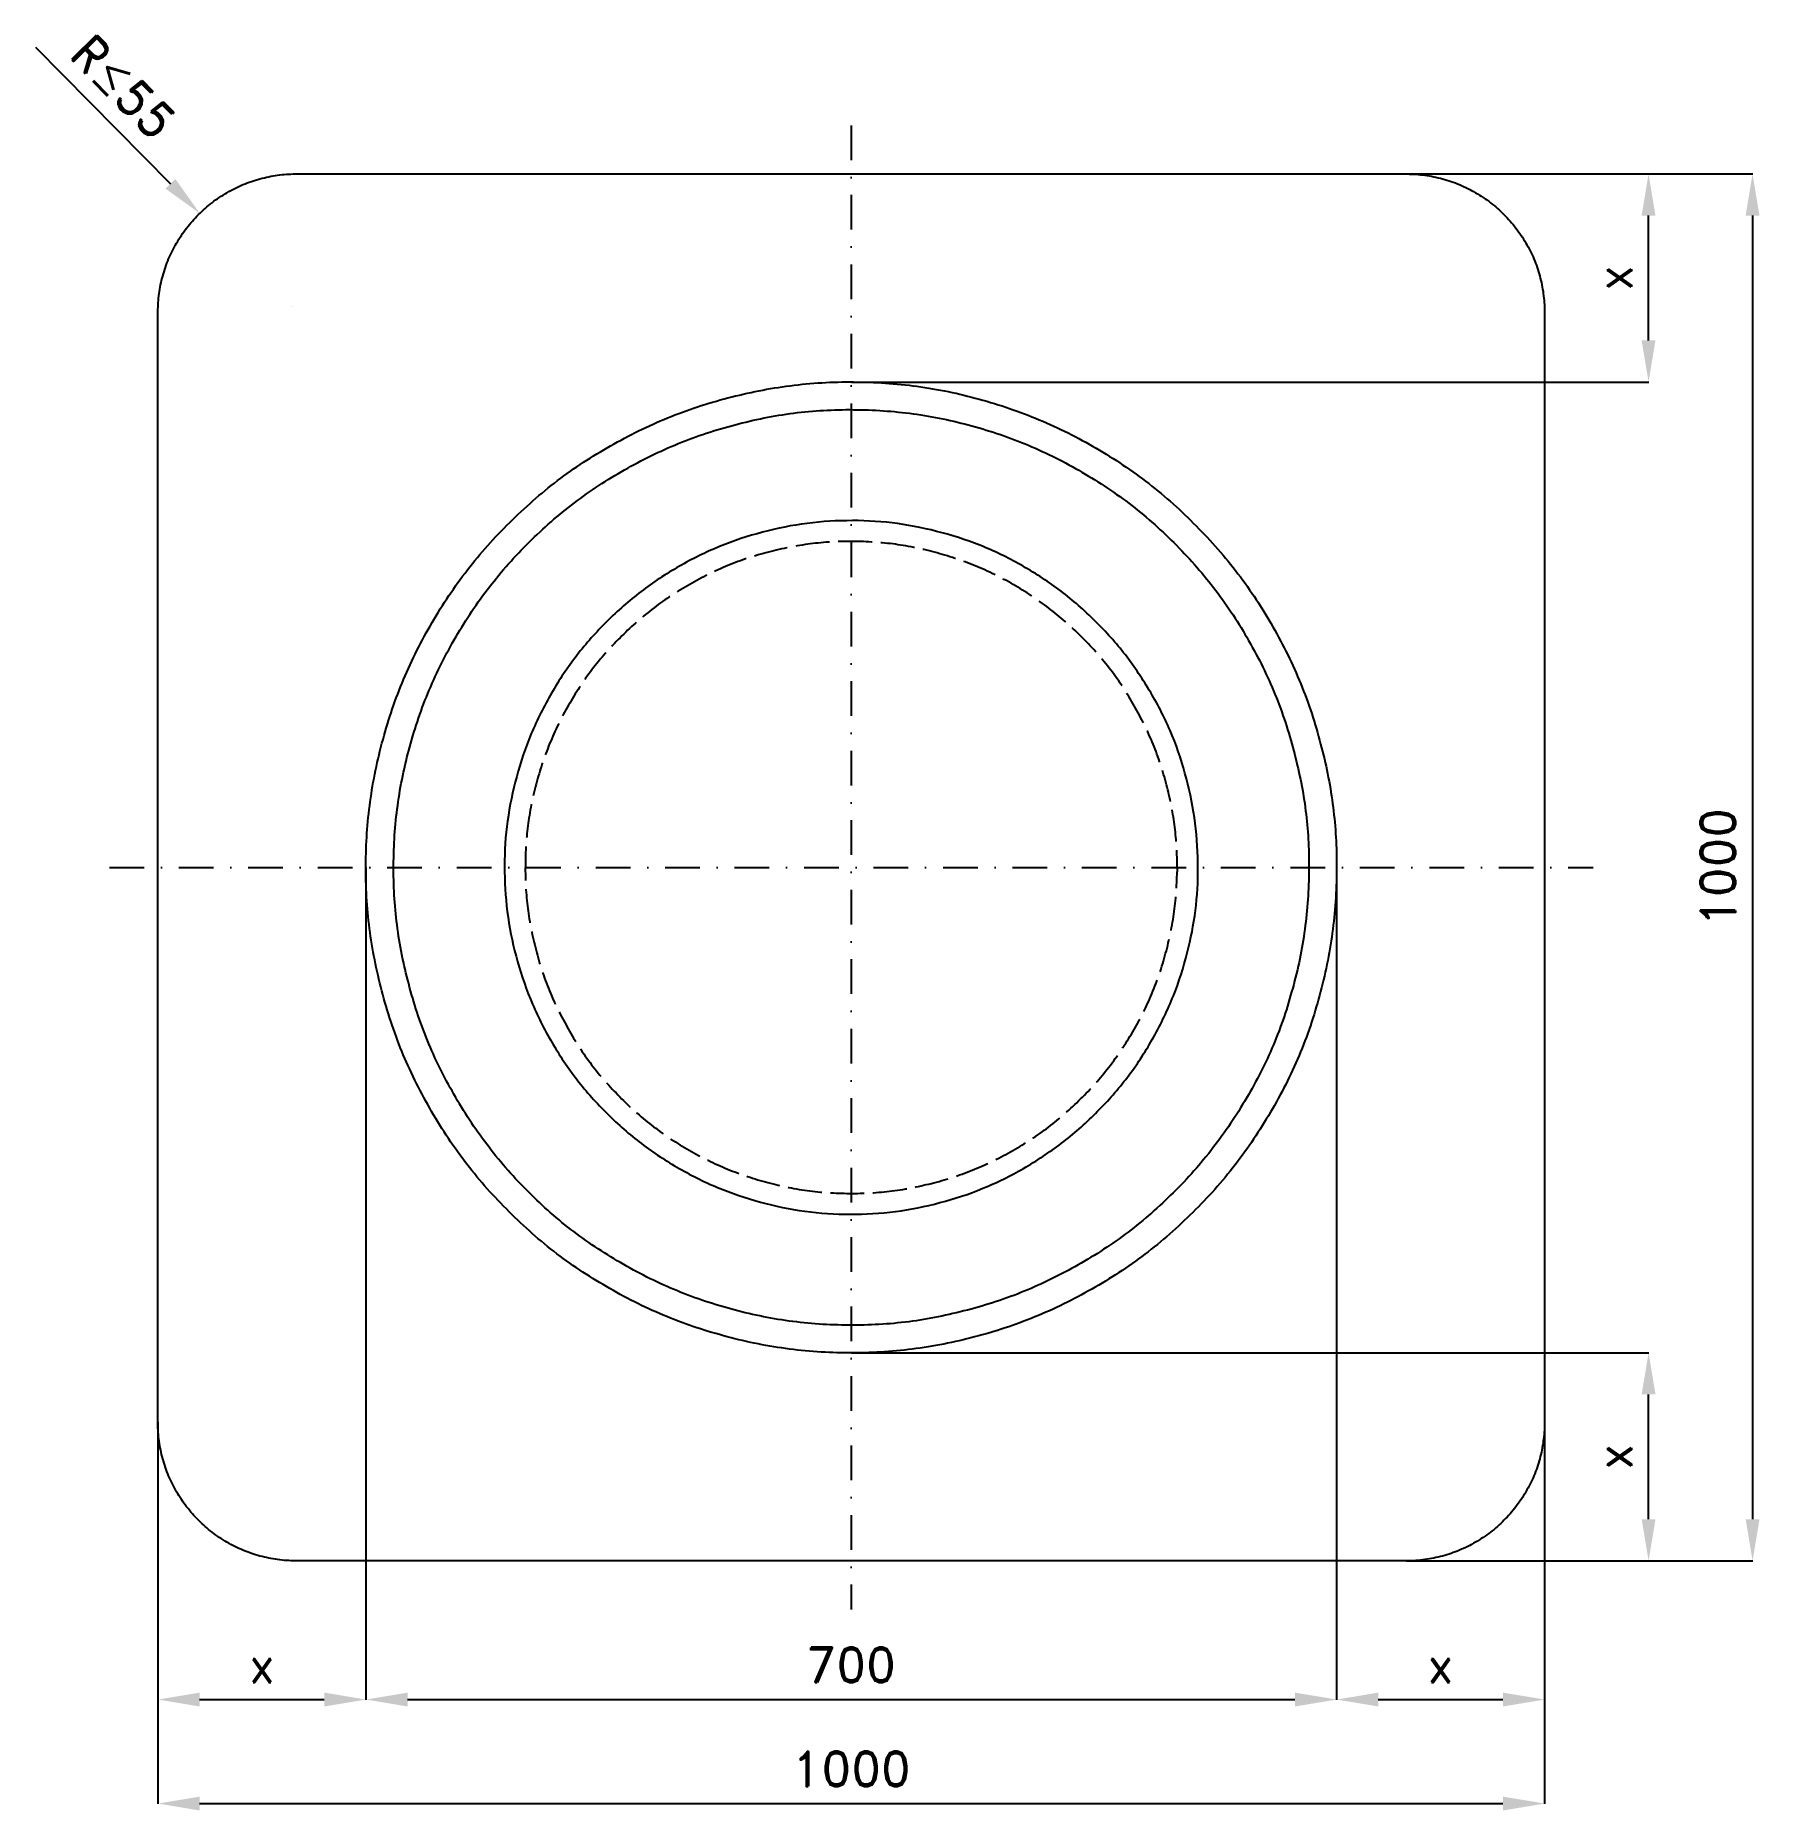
# Model space of a CAD drawing. Header units: millimetres. Extents: x -88 to 1155, y -180 to 1100.
import ezdxf

# ---------------------------------------------------------------- set-up
doc = ezdxf.new("R2010")
doc.units = ezdxf.units.MM
doc.header["$LTSCALE"] = 5
doc.linetypes.add('ČERCHOVANÁX2', pattern=[2, 1, -0.5, 0, -0.5])
doc.linetypes.add('ČÁRKOVANÁX2', pattern=[1.5, 1, -0.5])
doc.layers.add('Kóty', color=2, linetype='Continuous')
doc.layers.add('Značka', color=7, linetype='Continuous')
doc.styles.get("Standard").update_dxf_attribs({"font": 'romand.shx', "height": 25})
doc.dimstyles.get("Standard").update_dxf_attribs({"dimtxt": 25, "dimasz": 30, "dimexe": 0.18, "dimexo": 0.0625, "dimgap": 12.5, "dimtad": 1, "dimdec": 0, "dimzin": 0, "dimdsep": 46, "dimtxsty": 'Standard', "dimcen": 0.09, "dimadec": 0, "dimazin": 0, "dimtfac": 1, "dimtdec": 0, "dimtofl": 0, "dimtmove": 0, "dimatfit": 3, "dimfxl": 1, "dimtolj": 1, "dimtzin": 0, "dimarcsym": 0})

# ---------------------------------------------------------------- blocks, each defined once
blk = doc.blocks.new('*D0')
at = {"layer": 'Defpoints', "color": 0, "transparency": 16777216}
for p in [(150, 500), (0, 100), (150, -100)]:
    blk.add_point(p, dxfattribs=at)
at = {"layer": 'Kóty', "color": 0, "lineweight": -2, "transparency": 16777216}
for p, q in [((150, 499.9), (150, -100.2)), ((0, 99.9), (0, -100.2)), ((30, -100), (120, -100))]:
    blk.add_line(p, q, dxfattribs=at)
at = {"layer": 'Kóty', "color": 0, "transparency": 16777216}
for points in [[(30, -95), (30, -105), (0, -100)], [(120, -95), (120, -105), (150, -100)]]:
    blk.add_solid(points, dxfattribs=at)
at = {"layer": 'Kóty', "color": 0, "transparency": 16777216, "insert": (75, -75), "char_height": 25, "attachment_point": 5}
blk.add_mtext('\\A1;x', dxfattribs=at)
blk = doc.blocks.new('*D1')
at = {"layer": 'Defpoints', "color": 0, "transparency": 16777216}
for p in [(150, 500), (850, 500), (850, -100)]:
    blk.add_point(p, dxfattribs=at)
at = {"layer": 'Kóty', "color": 0, "lineweight": -2, "transparency": 16777216}
for p, q in [((150, 499.9), (150, -100.2)), ((850, 499.9), (850, -100.2)), ((180, -100), (820, -100))]:
    blk.add_line(p, q, dxfattribs=at)
at = {"layer": 'Kóty', "color": 0, "transparency": 16777216}
for points in [[(180, -95), (180, -105), (150, -100)], [(820, -95), (820, -105), (850, -100)]]:
    blk.add_solid(points, dxfattribs=at)
at = {"layer": 'Kóty', "color": 0, "transparency": 16777216, "insert": (500, -75), "char_height": 25, "attachment_point": 5}
blk.add_mtext('\\A1;700', dxfattribs=at)
blk = doc.blocks.new('*D2')
at = {"layer": 'Defpoints', "color": 0, "transparency": 16777216}
for p in [(850, 500), (1000, 100), (1000, -100)]:
    blk.add_point(p, dxfattribs=at)
at = {"layer": 'Kóty', "color": 0, "lineweight": -2, "transparency": 16777216}
for p, q in [((850, 499.9), (850, -100.2)), ((1000, 99.9), (1000, -100.2)), ((880, -100), (970, -100))]:
    blk.add_line(p, q, dxfattribs=at)
at = {"layer": 'Kóty', "color": 0, "transparency": 16777216}
for points in [[(880, -95), (880, -105), (850, -100)], [(970, -95), (970, -105), (1000, -100)]]:
    blk.add_solid(points, dxfattribs=at)
at = {"layer": 'Kóty', "color": 0, "transparency": 16777216, "insert": (925, -75), "char_height": 25, "attachment_point": 5}
blk.add_mtext('\\A1;x', dxfattribs=at)
blk = doc.blocks.new('*D3')
at = {"layer": 'Defpoints', "color": 0, "transparency": 16777216}
for p in [(0, 100), (1000, 100), (1000, -175)]:
    blk.add_point(p, dxfattribs=at)
at = {"layer": 'Kóty', "color": 0, "lineweight": -2, "transparency": 16777216}
for p, q in [((0, 99.9), (0, -175.2)), ((1000, 99.9), (1000, -175.2)), ((30, -175), (970, -175))]:
    blk.add_line(p, q, dxfattribs=at)
at = {"layer": 'Kóty', "color": 0, "transparency": 16777216}
for points in [[(30, -170), (30, -180), (0, -175)], [(970, -170), (970, -180), (1000, -175)]]:
    blk.add_solid(points, dxfattribs=at)
at = {"layer": 'Kóty', "color": 0, "transparency": 16777216, "insert": (500, -150), "char_height": 25, "attachment_point": 5}
blk.add_mtext('\\A1;1000', dxfattribs=at)
blk = doc.blocks.new('*D4')
at = {"layer": 'Defpoints', "color": 0, "transparency": 16777216}
for p in [(500, 150), (1075, 150), (900, 0)]:
    blk.add_point(p, dxfattribs=at)
at = {"layer": 'Kóty', "color": 0, "lineweight": -2, "transparency": 16777216}
for p, q in [((500.1, 150), (1075.2, 150)), ((1075, 30), (1075, 120)), ((900.1, 0), (1075.2, 0))]:
    blk.add_line(p, q, dxfattribs=at)
at = {"layer": 'Kóty', "color": 0, "transparency": 16777216}
for points in [[(1070, 120), (1080, 120), (1075, 150)], [(1070, 30), (1080, 30), (1075, 0)]]:
    blk.add_solid(points, dxfattribs=at)
at = {"layer": 'Kóty', "color": 0, "transparency": 16777216, "insert": (1050, 75), "char_height": 25, "attachment_point": 5, "rotation": 90}
blk.add_mtext('\\A1;x', dxfattribs=at)
blk = doc.blocks.new('*D5')
at = {"layer": 'Defpoints', "color": 0, "transparency": 16777216}
for p in [(900, 1000), (1075, 1000), (500, 850)]:
    blk.add_point(p, dxfattribs=at)
at = {"layer": 'Kóty', "color": 0, "lineweight": -2, "transparency": 16777216}
for p, q in [((900.1, 1000), (1075.2, 1000)), ((1075, 880), (1075, 970)), ((500.1, 850), (1075.2, 850))]:
    blk.add_line(p, q, dxfattribs=at)
at = {"layer": 'Kóty', "color": 0, "transparency": 16777216}
for points in [[(1070, 970), (1080, 970), (1075, 1000)], [(1070, 880), (1080, 880), (1075, 850)]]:
    blk.add_solid(points, dxfattribs=at)
at = {"layer": 'Kóty', "color": 0, "transparency": 16777216, "insert": (1050, 925), "char_height": 25, "attachment_point": 5, "rotation": 90}
blk.add_mtext('\\A1;x', dxfattribs=at)
blk = doc.blocks.new('*D6')
at = {"layer": 'Defpoints', "color": 0, "transparency": 16777216}
for p in [(900, 1000), (900, 0), (1150, 0)]:
    blk.add_point(p, dxfattribs=at)
at = {"layer": 'Kóty', "color": 0, "lineweight": -2, "transparency": 16777216}
for p, q in [((900.1, 1000), (1150.2, 1000)), ((1150, 970), (1150, 30)), ((900.1, 0), (1150.2, 0))]:
    blk.add_line(p, q, dxfattribs=at)
at = {"layer": 'Kóty', "color": 0, "transparency": 16777216}
for points in [[(1145, 970), (1155, 970), (1150, 1000)], [(1145, 30), (1155, 30), (1150, 0)]]:
    blk.add_solid(points, dxfattribs=at)
at = {"layer": 'Kóty', "color": 0, "transparency": 16777216, "insert": (1125, 500), "char_height": 25, "attachment_point": 5, "rotation": 90}
blk.add_mtext('\\A1;1000', dxfattribs=at)

msp = doc.modelspace()

# ---------------------------------------------------------------- linework, layer by layer
at = {"layer": 'Kóty'}
for p, q in [((-88.3, 1091.4), (9.1, 992.9)), ((96.7, 904.2), (96.9, 904.2)), ((96.8, 904.1), (96.8, 904.3))]:
    msp.add_line(p, q, dxfattribs=at)
msp.add_solid([(12.6, 996.4), (5.5, 989.4), (30.2, 971.6)], dxfattribs=at)
at = {"layer": 'Značka', "color": 6, "linetype": 'ČERCHOVANÁX2', "lineweight": 25, "ltscale": 5}
for p, q in [((500, 1035), (500, -35)), ((-35, 500), (1035, 500))]:
    msp.add_line(p, q, dxfattribs=at)
at = {"layer": 'Značka', "color": 5}
for points in [[(100, 0), (99.6, 0), (99.2, 0, -0.03218), (86.3, 0.9, -0.035443), (73.6, 3.5, -0.036267), (61.3, 7.7, -0.03442), (49.8, 13.5, -0.033722), (39, 20.7, -0.034085), (29.3, 29.3, -0.034209), (20.7, 39, -0.034229), (13.5, 49.8, -0.034044), (7.7, 61.3, -0.033412), (3.5, 73.6, -0.034127), (0.9, 86.3, -0.036745), (0, 99.2), (0, 99.6), (0, 100), (0, 900), (0, 900.4), (0, 900.8, -0.03218), (0.9, 913.7, -0.035443), (3.5, 926.4, -0.036267), (7.7, 938.7, -0.034422), (13.5, 950.2, -0.033722), (20.7, 961, -0.034087), (29.3, 970.7, -0.034208), (39, 979.3, -0.034231), (49.8, 986.5, -0.034039), (61.3, 992.3, -0.033412), (73.6, 996.5, -0.034124), (86.3, 999.1, -0.036741), (99.2, 1000), (99.6, 1000), (100, 1000), (900, 1000), (900.4, 1000), (900.8, 1000, -0.032179), (913.7, 999.1, -0.035442), (926.4, 996.5, -0.036264), (938.7, 992.3, -0.034416), (950.2, 986.5, -0.033719), (961, 979.3, -0.034088), (970.7, 970.7, -0.034205), (979.3, 961, -0.034231), (986.5, 950.2, -0.034041), (992.3, 938.7, -0.033413), (996.5, 926.4, -0.034124), (999.1, 913.7, -0.036741), (1000, 900.8), (1000, 900.4), (1000, 900), (1000, 100), (1000, 99.6), (1000, 99.2, -0.032179), (999.1, 86.3, -0.035442), (996.5, 73.6, -0.036264), (992.3, 61.3, -0.034415), (986.5, 49.8, -0.033719), (979.3, 39, -0.034086), (970.7, 29.3, -0.034205), (961, 20.7, -0.03423), (950.2, 13.5, -0.034046), (938.7, 7.7, -0.033413), (926.4, 3.5, -0.034127), (913.7, 0.9, -0.036745), (900.8, 0), (900.4, 0), (900, 0), (100, 0)], [(850, 500), (850, 497.7), (850, 495.4, -0.032168), (846.5, 449.8, -0.035723), (836.9, 405, -0.036667), (821.8, 361.7, -0.034754), (800.8, 321, -0.034038), (775, 283.2, -0.034454), (744.2, 249.3, -0.03456), (709.5, 219.4, -0.034426), (671, 194.6, -0.03439), (629.7, 174.8, -0.034419), (586.2, 160.8, -0.034424), (541.2, 152.3, -0.034417), (495.4, 150, -0.034415), (449.8, 153.5, -0.034417), (405, 163.1, -0.034417), (361.8, 178.3, -0.034417), (321, 199.2, -0.034417), (283.2, 225, -0.034417), (249.3, 255.8, -0.034417), (219.4, 290.5, -0.034416), (194.6, 329, -0.034417), (174.8, 370.2, -0.034417), (160.8, 413.8, -0.034417), (152.3, 458.8, -0.034417), (150, 504.6, -0.034416), (153.5, 550.2, -0.034416), (163.1, 595, -0.034417), (178.3, 638.2, -0.034417), (199.2, 679, -0.034417), (225, 716.8, -0.034416), (255.8, 750.7, -0.034418), (290.5, 780.6, -0.034417), (329, 805.4, -0.034416), (370.2, 825.2, -0.034415), (413.8, 839.2, -0.034415), (458.8, 847.7, -0.034416), (504.6, 850, -0.034417), (550.2, 846.5, -0.034417), (595, 836.9, -0.034416), (638.2, 821.7, -0.034417), (679, 800.8, -0.034417), (716.8, 775, -0.034407), (750.7, 744.2, -0.034414), (780.6, 709.5, -0.034488), (805.4, 671, -0.034419), (825.2, 629.8, -0.034076), (839.2, 586.2, -0.032791), (847.5, 543.4, -0.034265), (850, 500)]]:
    msp.add_lwpolyline(points, format="xyb", dxfattribs=at)
at = {"layer": 'Značka', "color": 1}
for points in [[(830, 500), (830, 497.8), (830, 495.7, -0.032166), (826.7, 452.7, -0.035722), (817.6, 410.4, -0.036665), (803.4, 369.6, -0.034753), (783.6, 331.3, -0.034039), (759.2, 295.6, -0.034453), (730.3, 263.6, -0.03456), (697.5, 235.5, -0.034426), (661.2, 212.1, -0.03439), (622.3, 193.4, -0.034419), (581.2, 180.2, -0.034423), (538.8, 172.1, -0.034416), (495.7, 170, -0.034416), (452.6, 173.3, -0.034417), (410.4, 182.4, -0.034416), (369.7, 196.7, -0.034417), (331.3, 216.4, -0.034417), (295.6, 240.7, -0.034417), (263.6, 269.7, -0.034416), (235.5, 302.5, -0.034417), (212.1, 338.8, -0.034417), (193.4, 377.7, -0.034416), (180.2, 418.8, -0.034416), (172.1, 461.2, -0.034417), (170, 504.3, -0.034417), (173.3, 547.4, -0.034416), (182.4, 589.6, -0.034416), (196.7, 630.3, -0.034417), (216.4, 668.7, -0.034417), (240.7, 704.4, -0.034418), (269.7, 736.4, -0.034417), (302.5, 764.5, -0.034416), (338.8, 787.9, -0.034416), (377.7, 806.6, -0.034417), (418.8, 819.8, -0.034418), (461.2, 827.9, -0.034417), (504.3, 830, -0.034417), (547.4, 826.7, -0.034416), (589.6, 817.6, -0.034415), (630.3, 803.3, -0.034415), (668.7, 783.6, -0.034418), (704.4, 759.3, -0.034406), (736.4, 730.3, -0.034413), (764.5, 697.5, -0.034487), (787.9, 661.2, -0.034417), (806.6, 622.3, -0.034077), (819.8, 581.2, -0.032792), (827.7, 540.9, -0.034265), (830, 500)], [(750, 500), (750, 501.6), (750, 503.3, 0.032169), (747.5, 535.9, 0.035723), (740.6, 567.9, 0.036666), (729.9, 598.8, 0.034753), (714.9, 627.8, 0.034039), (696.4, 654.8, 0.034452), (674.4, 679.1, 0.034562), (649.7, 700.4, 0.034426), (622.2, 718.1, 0.034389), (592.7, 732.3, 0.034416), (561.5, 742.3, 0.034424), (529.4, 748.4, 0.034418), (496.7, 750, 0.034416), (464.1, 747.5, 0.034415), (432.1, 740.6, 0.034415), (401.3, 729.8, 0.034416), (372.2, 714.9, 0.034418), (345.2, 696.4, 0.034417), (320.9, 674.4, 0.034414), (299.6, 649.6, 0.034416), (281.9, 622.2, 0.034417), (267.7, 592.7, 0.034416), (257.7, 561.5, 0.034417), (251.6, 529.4, 0.034417), (250, 496.7, 0.034417), (252.5, 464.1, 0.034417), (259.4, 432.1, 0.034416), (270.2, 401.3, 0.034417), (285.1, 372.2, 0.034416), (303.6, 345.2, 0.034417), (325.6, 320.9, 0.034417), (350.4, 299.6, 0.034417), (377.8, 281.9, 0.034417), (407.3, 267.7, 0.034418), (438.5, 257.7, 0.034415), (470.6, 251.6, 0.034416), (503.3, 250, 0.034417), (535.9, 252.5, 0.034418), (567.9, 259.4, 0.034417), (598.7, 270.2, 0.034417), (627.8, 285.1, 0.034418), (654.8, 303.6, 0.034405), (679.1, 325.6, 0.034416), (700.4, 350.4, 0.034488), (718.1, 377.8, 0.034418), (732.3, 407.3, 0.034078), (742.3, 438.5, 0.032788), (748.2, 469, 0.034264), (750, 500)]]:
    msp.add_lwpolyline(points, format="xyb", dxfattribs=at)
at = {"layer": 'Značka', "color": 6, "linetype": 'ČÁRKOVANÁX2', "ltscale": 2.5}
msp.add_lwpolyline([(735, 500), (735, 498.5), (735, 496.9, -0.032169), (732.6, 466.3, -0.035724), (726.2, 436.2, -0.036667), (716.1, 407.2, -0.034754), (702, 379.8, -0.03404), (684.6, 354.5, -0.034452), (664, 331.7, -0.03456), (640.7, 311.6, -0.034428), (614.8, 295, -0.03439), (587.1, 281.6, -0.034419), (557.8, 272.2, -0.034423), (527.6, 266.5, -0.034416), (496.9, 265, -0.034416), (466.3, 267.3, -0.034417), (436.2, 273.8, -0.034417), (407.2, 284, -0.034417), (379.8, 298, -0.034417), (354.4, 315.4, -0.034416), (331.7, 336, -0.034417), (311.6, 359.3, -0.034416), (295, 385.2, -0.034416), (281.6, 412.9, -0.034417), (272.2, 442.2, -0.034417), (266.5, 472.4, -0.034417), (265, 503.1, -0.034417), (267.3, 533.7, -0.034418), (273.8, 563.8, -0.034418), (284, 592.8, -0.034416), (298, 620.2, -0.034419), (315.4, 645.6, -0.034419), (336, 668.3, -0.034416), (359.3, 688.4, -0.034416), (385.2, 705, -0.034418), (412.9, 718.4, -0.034416), (442.2, 727.8, -0.034414), (472.4, 733.5, -0.034415), (503.1, 735, -0.034416), (533.7, 732.7, -0.034417), (563.8, 726.2, -0.034417), (592.8, 716, -0.034416), (620.2, 702, -0.034418), (645.5, 684.6, -0.034407), (668.3, 664, -0.034413), (688.4, 640.7, -0.034488), (705, 614.8, -0.034419), (718.4, 587.1, -0.034076), (727.8, 557.8, -0.03279), (733.3, 529.1, -0.034264), (735, 500)], format="xyb", dxfattribs=at)

# ---------------------------------------------------------------- texts
at = {"layer": 'Kóty', "insert": (-25, 1062.9), "char_height": 25, "width": 97.683, "attachment_point": 5, "rotation": 314.6593}
msp.add_mtext('\\A1;R{\\A0;≤}55', dxfattribs=at)

# ---------------------------------------------------------------- dimensions: what is measured, and where the dimension line sits
at = {"layer": 'Kóty'}
for base, p1, p2, picture, middle in [((1075, 1000), (500, 850), (900, 1000), '*D5', (1050, 925)), ((1075, 150), (900, 0), (500, 150), '*D4', (1050, 75))]:
    dim = msp.add_linear_dim(base=base, p1=p1, p2=p2, angle=90, text='x', dimstyle='Standard', dxfattribs=at)
    dim.commit()
    dim.dimension.update_dxf_attribs({"geometry": picture, "text_midpoint": middle})
dim = msp.add_linear_dim(base=(1150, 0), p1=(900, 1000), p2=(900, 0), angle=90, dimstyle='Standard', dxfattribs=at)
dim.commit()
dim.dimension.update_dxf_attribs({"geometry": '*D6', "text_midpoint": (1125, 500)})
for base, p1, p2, picture, middle in [((150, -100), (0, 100), (150, 500), '*D0', (75, -100)), ((1000, -100), (850, 500), (1000, 100), '*D2', (925, -100))]:
    dim = msp.add_linear_dim(base=base, p1=p1, p2=p2, text='x', dimstyle='Standard', dxfattribs=at)
    dim.commit()
    dim.dimension.update_dxf_attribs({"geometry": picture, "text_midpoint": middle, "dimtype": 160})
for base, p1, p2, picture, middle in [((850, -100), (150, 500), (850, 500), '*D1', (500, -100)), ((1000, -175), (0, 100), (1000, 100), '*D3', (500, -175))]:
    dim = msp.add_linear_dim(base=base, p1=p1, p2=p2, dimstyle='Standard', dxfattribs=at)
    dim.commit()
    dim.dimension.update_dxf_attribs({"geometry": picture, "text_midpoint": middle, "dimtype": 160})

doc.saveas('drawing.dxf')
